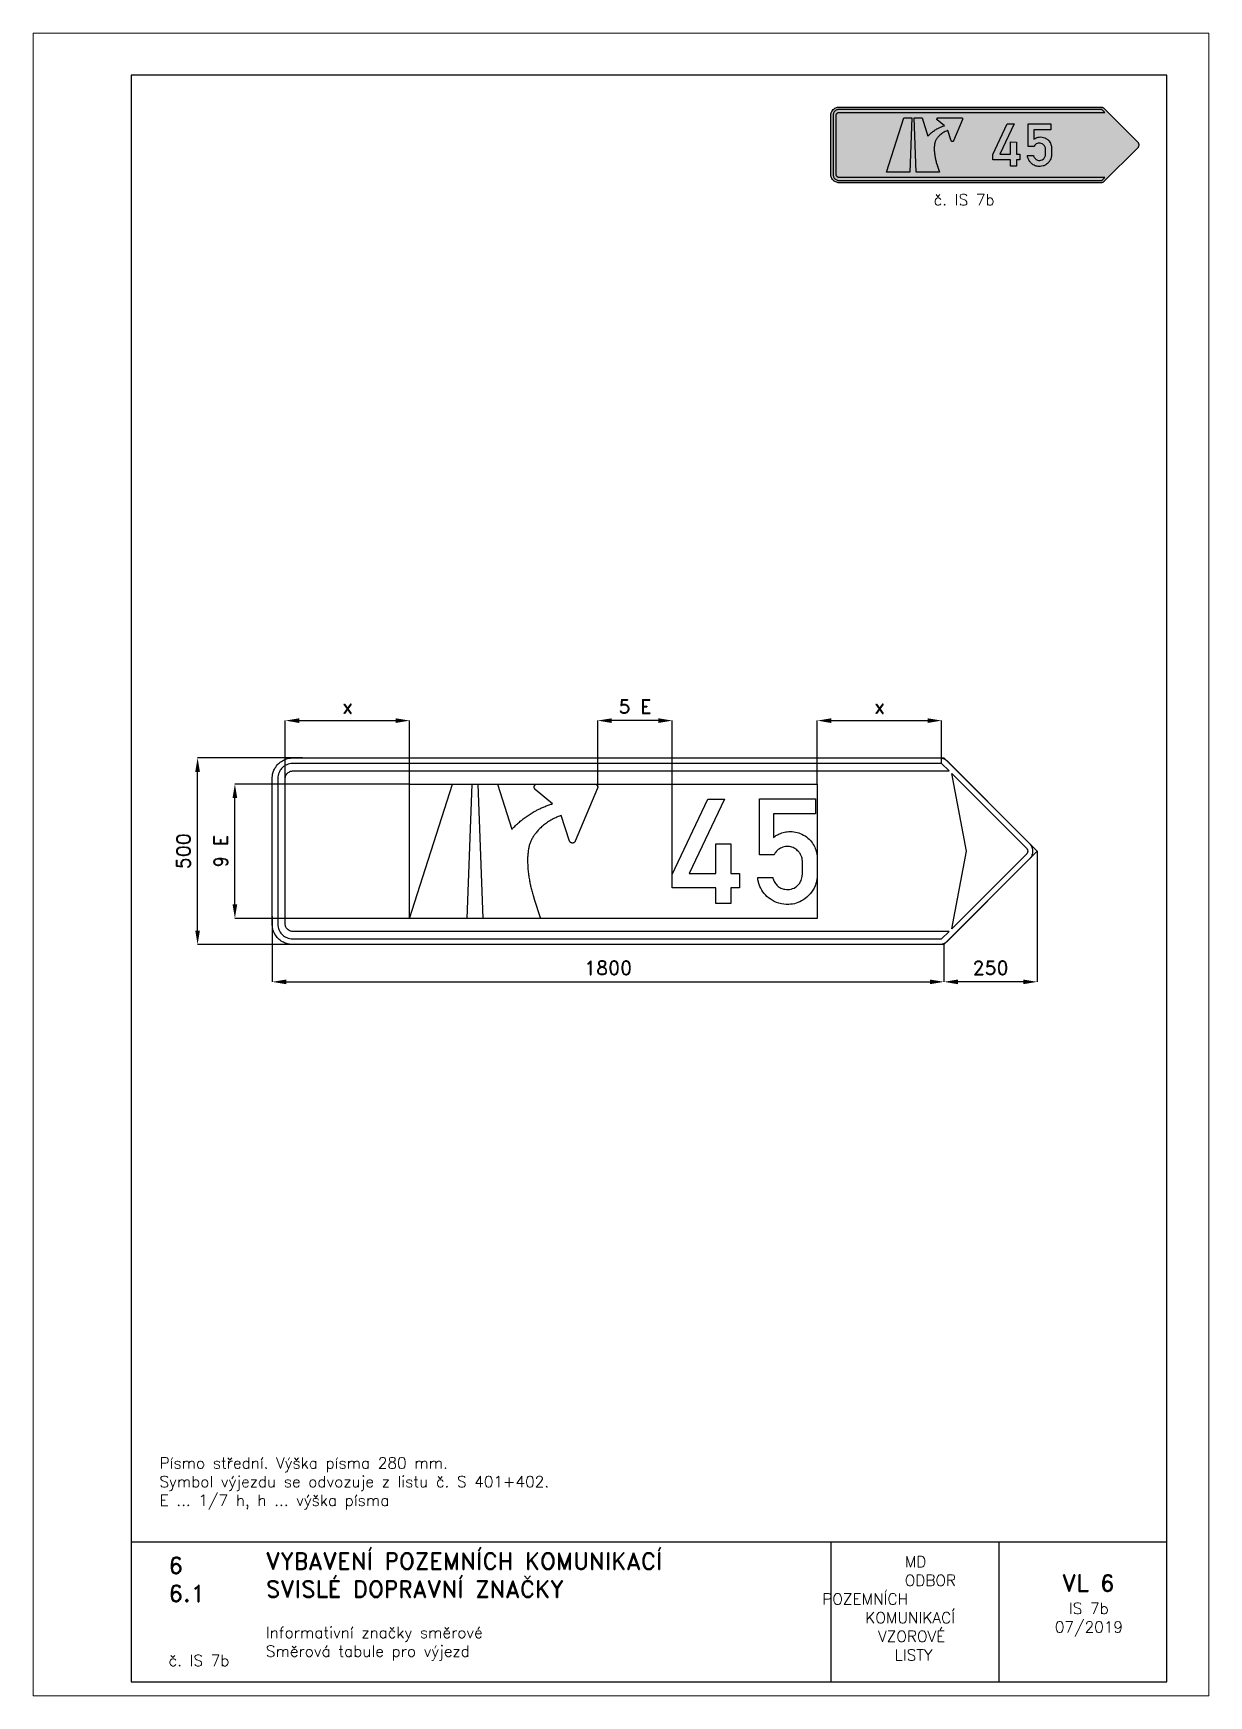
# Paper-space layout 'IS7b' of a CAD drawing. Header units: millimetres. Extents: x 0 to 210, y 0 to 297.
# The model-space entities are those that its viewports show. They can reach past a viewport. Long polylines and large blocks are cut down to what shows.
import ezdxf

# ---------------------------------------------------------------- set-up
doc = ezdxf.new("R2010")
doc.units = ezdxf.units.MM
doc.header["$LTSCALE"] = 5
doc.linetypes.add('ČÁRKOVANÁX2', pattern=[1.5, 1, -0.5])
for name, color, linetype in [('Kóty', 2, 'Continuous'), ('Rozpiska', 7, 'Continuous'), ('Značka', 7, 'Continuous')]:
    doc.layers.add(name, color=color, linetype=linetype)
doc.layers.add('Rámeček', color=6, linetype='Continuous', plot=False)
doc.styles.get("Standard").update_dxf_attribs({"font": 'romand.shx', "height": 37.5})
doc.dimstyles.get("Standard").update_dxf_attribs({"dimtxt": 37.5, "dimasz": 37.5, "dimexe": 0.18, "dimexo": 0.0625, "dimgap": 18.75, "dimtad": 1, "dimdec": 0, "dimzin": 0, "dimdsep": 46, "dimtxsty": 'Standard', "dimcen": 0.09, "dimadec": 0, "dimazin": 0, "dimtfac": 1, "dimtdec": 0, "dimtofl": 0, "dimtmove": 0, "dimatfit": 3, "dimfxl": 1, "dimtolj": 1, "dimtzin": 0, "dimarcsym": 0})

psp = doc.layouts.new('IS7b')

# ---------------------------------------------------------------- texts
at = {"layer": 'Rozpiska', "color": 7, "attachment_point": 1}
for s, width, heights, insert, char_height in [('č. IS 7b', 13.0968, [0], (160.85, 268.26), 2), ('Písmo střední. Výška písma 280 mm.\\PSymbol výjezdu se odvozuje z listu č. S 401+402.{\\H1.83333x; }\\PE ... 1/7 h, h ... výška písma{\\H1.74603x; }', 177.7943, [0], (22.56, 42.59), 2), ('6', 149.0422, [0], (24.17, 24.77), 3), ('{\\C6;VYBAVENÍ POZEMNÍCH KOMUNIKACÍ\\P}SVISLÉ DOPRAVNÍ ZNAČKY{\\H1.34524x; }', 149.0422, [0], (41.56, 25.56), 3), ('\\pi14.7414;{\\C6;MD\\P\\pi2.36044;}ODBOR POZEMNÍCH{\\H1.57143x; }\\P\\pi7.69378;KOMUNIKACÍ{\\H1.5x; }\\P\\pi9.97949;{\\C6;VZOROVÉ\\H1.47619x; \\H0.67742x;\\P\\pi12.93187;LISTY\\H1.26984x; }', 33.1018, [0], (140.95, 24.95), 2), ('\\pi2.61212;{\\H1.5x;\\C6;VL 6\\P\\pi3.874;\\H0.66667x;IS 7b\\H1.66666x; \\H0.6x;\\P\\pi1.35018;07/2019\\H1.80159x; }', 15.6528, [0], (181.16, 21.61), 2), ('6.1', 149.0422, [0], (24.17, 19.78), 3), ('{\\C6;Informativní značky směrové\\P}Směrová tabule pro výjezd{\\H1.83333x; }', 149.0422, [0], (41.56, 12.29), 2), ('{\\C6;č. IS 7b}', 14.0065, [2.67], (24.17, 7.28), 2)]:
    psp.add_mtext_dynamic_manual_height_columns(s, width=width, gutter_width=100, heights=heights, dxfattribs=dict(at, insert=insert, char_height=char_height))

msp = doc.modelspace()

# ---------------------------------------------------------------- blocks, each defined once
blk = doc.blocks.new('*D0')
at = {"layer": 'Defpoints', "color": 0, "transparency": 16777216}
for p in [(-563, 888.8), (-94.8, 888.8), (-94.8, 528.8)]:
    blk.add_point(p, dxfattribs=at)
at = {"layer": 'Kóty', "color": 0, "lineweight": -2, "transparency": 16777216}
for p, q in [((-94.8, 888.8), (-563.2, 888.8)), ((-563, 566.3), (-563, 851.3)), ((-94.8, 528.8), (-563.2, 528.8))]:
    blk.add_line(p, q, dxfattribs=at)
at = {"layer": 'Kóty', "color": 0, "transparency": 16777216}
for points in [[(-569.3, 851.3), (-556.8, 851.3), (-563, 888.8)], [(-569.3, 566.3), (-556.8, 566.3), (-563, 528.8)]]:
    blk.add_solid(points, dxfattribs=at)
at = {"layer": 'Kóty', "color": 0, "transparency": 16777216, "insert": (-600.5, 708.8), "char_height": 37.5, "attachment_point": 5, "rotation": 90}
blk.add_mtext('\\A1;9 E', dxfattribs=at)
blk = doc.blocks.new('*D1')
at = {"layer": 'Defpoints', "color": 0, "transparency": 16777216}
for p in [(-663, 958.8), (-382.2, 958.8), (-397.8, 458.8)]:
    blk.add_point(p, dxfattribs=at)
at = {"layer": 'Kóty', "color": 0, "lineweight": -2, "transparency": 16777216}
for p, q in [((-382.2, 958.8), (-663.2, 958.8)), ((-663, 496.3), (-663, 921.3)), ((-397.8, 458.8), (-663.2, 458.8))]:
    blk.add_line(p, q, dxfattribs=at)
at = {"layer": 'Kóty', "color": 0, "transparency": 16777216}
for points in [[(-669.3, 921.3), (-656.8, 921.3), (-663, 958.8)], [(-669.3, 496.3), (-656.8, 496.3), (-663, 458.8)]]:
    blk.add_solid(points, dxfattribs=at)
at = {"layer": 'Kóty', "color": 0, "transparency": 16777216, "insert": (-700.5, 708.8), "char_height": 37.5, "attachment_point": 5, "rotation": 90}
blk.add_mtext('\\A1;500', dxfattribs=at)
blk = doc.blocks.new('*D2')
at = {"layer": 'Defpoints', "color": 0, "transparency": 16777216}
for p in [(-94.8, 1058.8), (-428, 883.8), (-94.8, 888.8)]:
    blk.add_point(p, dxfattribs=at)
at = {"layer": 'Kóty', "color": 0, "lineweight": -2, "transparency": 16777216}
for p, q in [((-428, 883.9), (-428, 1059)), ((-390.5, 1058.8), (-132.3, 1058.8)), ((-94.8, 888.9), (-94.8, 1059))]:
    blk.add_line(p, q, dxfattribs=at)
at = {"layer": 'Kóty', "color": 0, "transparency": 16777216}
for points in [[(-390.5, 1065), (-390.5, 1052.5), (-428, 1058.8)], [(-132.3, 1065), (-132.3, 1052.5), (-94.8, 1058.8)]]:
    blk.add_solid(points, dxfattribs=at)
at = {"layer": 'Kóty', "color": 0, "transparency": 16777216, "insert": (-261.4, 1096.3), "char_height": 37.5, "attachment_point": 5}
blk.add_mtext('\\A1;x', dxfattribs=at)
blk = doc.blocks.new('*D3')
at = {"layer": 'Defpoints', "color": 0, "transparency": 16777216}
for p in [(1330.8, 1058.8), (1330.8, 943.8), (997.5, 888.8)]:
    blk.add_point(p, dxfattribs=at)
at = {"layer": 'Kóty', "color": 0, "lineweight": -2, "transparency": 16777216}
for p, q in [((997.5, 888.9), (997.5, 1059)), ((1035, 1058.8), (1293.3, 1058.8)), ((1330.8, 943.9), (1330.8, 1059))]:
    blk.add_line(p, q, dxfattribs=at)
at = {"layer": 'Kóty', "color": 0, "transparency": 16777216}
for points in [[(1035, 1065), (1035, 1052.5), (997.5, 1058.8)], [(1293.3, 1065), (1293.3, 1052.5), (1330.8, 1058.8)]]:
    blk.add_solid(points, dxfattribs=at)
at = {"layer": 'Kóty', "color": 0, "transparency": 16777216, "insert": (1164.2, 1096.3), "char_height": 37.5, "attachment_point": 5}
blk.add_mtext('\\A1;x', dxfattribs=at)
blk = doc.blocks.new('*D4')
at = {"layer": 'Defpoints', "color": 0, "transparency": 16777216}
for p in [(409.2, 1058.8), (409.2, 881.2), (609.1, 628.5)]:
    blk.add_point(p, dxfattribs=at)
at = {"layer": 'Kóty', "color": 0, "lineweight": -2, "transparency": 16777216}
for p, q in [((409.2, 881.2), (409.2, 1059)), ((571.6, 1058.8), (446.7, 1058.8)), ((609.1, 628.6), (609.1, 1059))]:
    blk.add_line(p, q, dxfattribs=at)
at = {"layer": 'Kóty', "color": 0, "transparency": 16777216}
for points in [[(446.7, 1065), (446.7, 1052.5), (409.2, 1058.8)], [(571.6, 1065), (571.6, 1052.5), (609.1, 1058.8)]]:
    blk.add_solid(points, dxfattribs=at)
at = {"layer": 'Kóty', "color": 0, "transparency": 16777216, "insert": (509.2, 1096.3), "char_height": 37.5, "attachment_point": 5}
blk.add_mtext('\\A1;5 E', dxfattribs=at)
blk = doc.blocks.new('*D5')
at = {"layer": 'Defpoints', "color": 0, "transparency": 16777216}
for p in [(1587, 708.8), (1337, 458.8), (1337, 358.8)]:
    blk.add_point(p, dxfattribs=at)
at = {"layer": 'Kóty', "color": 0, "lineweight": -2, "transparency": 16777216}
for p, q in [((1587, 708.7), (1587, 358.6)), ((1337, 458.7), (1337, 358.6)), ((1549.5, 358.8), (1374.5, 358.8))]:
    blk.add_line(p, q, dxfattribs=at)
at = {"layer": 'Kóty', "color": 0, "transparency": 16777216}
for points in [[(1374.5, 365), (1374.5, 352.5), (1337, 358.8)], [(1549.5, 365), (1549.5, 352.5), (1587, 358.8)]]:
    blk.add_solid(points, dxfattribs=at)
at = {"layer": 'Kóty', "color": 0, "transparency": 16777216, "insert": (1462, 396.3), "char_height": 37.5, "attachment_point": 5}
blk.add_mtext('\\A1;250', dxfattribs=at)
blk = doc.blocks.new('*D6')
at = {"layer": 'Defpoints', "color": 0, "transparency": 16777216}
for p in [(-463, 533.8), (1337, 458.8), (1337, 358.8)]:
    blk.add_point(p, dxfattribs=at)
at = {"layer": 'Kóty', "color": 0, "lineweight": -2, "transparency": 16777216}
for p, q in [((-463, 533.7), (-463, 358.6)), ((1337, 458.7), (1337, 358.6)), ((-425.5, 358.8), (1299.5, 358.8))]:
    blk.add_line(p, q, dxfattribs=at)
at = {"layer": 'Kóty', "color": 0, "transparency": 16777216}
for points in [[(-425.5, 365), (-425.5, 352.5), (-463, 358.8)], [(1299.5, 365), (1299.5, 352.5), (1337, 358.8)]]:
    blk.add_solid(points, dxfattribs=at)
at = {"layer": 'Kóty', "color": 0, "transparency": 16777216, "insert": (437, 396.3), "char_height": 37.5, "attachment_point": 5}
blk.add_mtext('\\A1;1800', dxfattribs=at)

# ---------------------------------------------------------------- dimensions: what is measured, and where the dimension line sits
at = {"layer": 'Kóty'}
for base, p1, p2, text, picture, middle in [((-94.8, 1058.8), (-428, 883.8), (-94.8, 888.8), 'x', '*D2', (-261.4, 1096.3)), ((409.2, 1058.8), (609.1, 628.5), (409.2, 881.2), '5 E', '*D4', (509.2, 1096.3)), ((1330.8, 1058.8), (997.5, 888.8), (1330.8, 943.8), 'x', '*D3', (1164.2, 1096.3))]:
    dim = msp.add_linear_dim(base=base, p1=p1, p2=p2, text=text, dimstyle='Standard', dxfattribs=at)
    dim.commit()
    dim.dimension.update_dxf_attribs({"geometry": picture, "text_midpoint": middle})
dim = msp.add_linear_dim(base=(-663, 958.8), p1=(-397.8, 458.8), p2=(-382.2, 958.8), angle=90, dimstyle='Standard', dxfattribs=at)
dim.commit()
dim.dimension.update_dxf_attribs({"geometry": '*D1', "text_midpoint": (-700.5, 708.8)})
dim = msp.add_linear_dim(base=(-563, 888.8), p1=(-94.8, 528.8), p2=(-94.8, 888.8), angle=90, text='9 E', dimstyle='Standard', dxfattribs=at)
dim.commit()
dim.dimension.update_dxf_attribs({"geometry": '*D0', "text_midpoint": (-600.5, 708.8)})
for p1, picture, middle in [((1587, 708.8), '*D5', (1462, 396.3)), ((-463, 533.8), '*D6', (437, 396.3))]:
    dim = msp.add_linear_dim(base=(1337, 358.8), p1=p1, p2=(1337, 458.8), dimstyle='Standard', dxfattribs=at)
    dim.commit()
    dim.dimension.update_dxf_attribs({"geometry": picture, "text_midpoint": middle})

# ---------------------------------------------------------------- linework, layer by layer
at = {"layer": 'Značka', "color": 5}
for points in [[(-408, 958.8), (1326.6, 958.8), (1327.6, 958.8, -0.008068), (1328.6, 958.7, -0.042023), (1332.5, 958.1, -0.0409), (1336.2, 956.9, -0.042253), (1339.7, 955.1, -0.046616), (1342.9, 952.8), (1343.6, 952.1), (1344.3, 951.5), (1565.8, 730), (1566.8, 728.9), (1567.9, 727.7, -0.055728), (1571.3, 722.5, -0.056158), (1573.5, 716.6, -0.069695), (1574.6, 708.8, -0.068339), (1573.5, 701, -0.056442), (1571.3, 695.1, -0.06112), (1567.9, 689.9), (1566.8, 688.7), (1565.8, 687.6), (1344.3, 466.1), (1343.6, 465.4), (1342.9, 464.8, -0.042026), (1339.7, 462.5, -0.040912), (1336.2, 460.7, -0.042256), (1332.5, 459.4, -0.046626), (1328.6, 458.9, -0.00928), (1327.6, 458.8), (1326.6, 458.8), (-408, 458.8, -0.003577), (-410.9, 458.9, -0.010727), (-413.8, 459.1, -0.055715), (-425, 461.4, -0.056166), (-435.5, 466.2, -0.06969), (-447, 474.8, -0.068355), (-455.6, 486.3, -0.056428), (-460.5, 496.8, -0.061122), (-462.7, 508, -0.012202), (-462.9, 510.9, -0.004069), (-463, 513.8), (-463, 903.8, -0.003577), (-462.9, 906.7, -0.010727), (-462.7, 909.5, -0.055715), (-460.4, 920.8, -0.056166), (-455.6, 931.3, -0.069689), (-447, 942.7, -0.068353), (-435.5, 951.4, -0.056425), (-425, 956.3, -0.061123), (-413.8, 958.5), (-410.9, 958.7), (-408, 958.8)], [(1350.8, 493.8), (-188.4, 493.8), (-408, 493.8, -0.003575), (-409.1, 493.8, -0.010724), (-410.1, 493.9, -0.055714), (-414.2, 494.7, -0.056166), (-418, 496.5, -0.06969), (-422.2, 499.6, -0.068356), (-425.3, 503.8, -0.056429), (-427.1, 507.6, -0.061122), (-427.9, 511.7, -0.012203), (-428, 512.8, -0.004068), (-428, 513.8), (-428, 903.8, -0.003576), (-428, 904.8, -0.010723), (-427.9, 905.9, -0.055716), (-427.1, 910, -0.056165), (-425.3, 913.8, -0.069688), (-422.2, 918, -0.068355), (-418, 921.1, -0.056435), (-414.2, 922.9, -0.061122), (-410.1, 923.7), (-409.1, 923.8), (-408, 923.8), (-188.4, 923.8), (1350.8, 923.8), (1330.8, 943.8), (-408, 943.8), (-410.1, 943.7), (-412.2, 943.6, 0.055713), (-420.4, 941.9, 0.056166), (-428, 938.4, 0.069689), (-436.3, 932.1, 0.068357), (-442.7, 923.8, 0.056427), (-446.2, 916.2, 0.061122), (-447.8, 908, 0.012201), (-447.9, 905.9, 0.004068), (-448, 903.8), (-448, 513.8, 0.003577), (-447.9, 511.7, 0.010727), (-447.8, 509.6, 0.055714), (-446.1, 501.4, 0.056165), (-442.7, 493.8, 0.06969), (-436.4, 485.5, 0.068355), (-428, 479.2, 0.056428), (-420.4, 475.6, 0.061122), (-412.2, 474, 0.012202), (-410.1, 473.9, 0.004069), (-408, 473.8), (1330.8, 473.8), (1350.8, 493.8)], [(1357.8, 500.9), (1397.8, 708.8), (1357.8, 916.7), (1558.7, 715.9), (1559.1, 715.5), (1559.4, 715.1), (1560.5, 713.3), (1561.3, 711.4, -0.069678), (1561.6, 708.8), (1561.3, 706.2), (1560.6, 704.2), (1559.4, 702.5), (1559.1, 702.1), (1558.7, 701.7), (1357.8, 500.9)], [(102, 528.8), (88.8, 888.8), (140.4, 888.8), (179.2, 767.5), (180.6, 768.9), (181.9, 770.4, -0.014814), (191.6, 780.1, -0.015521), (201.8, 789.1, -0.014803), (211.9, 797.3, -0.014247), (222.5, 804.8, -0.014107), (233.5, 811.7, -0.014421), (244.8, 818.1, -0.011452), (254.1, 822.7, -0.010961), (263.6, 826.9, -0.01211), (273.9, 831, -0.013499), (284.4, 834.5), (286.3, 835.1), (288.1, 835.7), (241.8, 874.6), (241.7, 874.7), (241.7, 874.7), (241.1, 875.3), (240.7, 875.8), (240.3, 876.4), (240, 877), (239.7, 877.6), (239.4, 878.2), (239.3, 878.8), (239.2, 879.3), (239.1, 879.9), (239.1, 880.5), (239.1, 880.6), (239.1, 880.7), (239.1, 880.9), (239.1, 881.1), (239.1, 881.5), (239.1, 881.9), (239.3, 882.8, -0.031433), (239.6, 883.7, -0.04166), (240.2, 884.8, -0.041143), (240.9, 885.9, -0.040544), (241.8, 886.8, -0.040459), (242.8, 887.5, -0.032632), (243.7, 888, -0.031717), (244.6, 888.4, -0.036158), (245.7, 888.7, -0.04104), (246.8, 888.8, -0.00621), (247, 888.8), (247.2, 888.8), (401.1, 888.8), (401.3, 888.8), (401.5, 888.8, -0.04467), (402.9, 888.6, -0.045652), (404.1, 888.2, -0.042295), (405.3, 887.7, -0.040542), (406.3, 886.9, -0.03983), (407.2, 886.1, -0.040878), (407.9, 885.1), (408.4, 884.2), (408.8, 883.2, -0.041682), (409.1, 882, -0.04556), (409.2, 880.7), (409.2, 880.3), (409.2, 879.9), (409.1, 879.6), (409.1, 879.3), (409, 879), (409, 878.6), (408.9, 878.4), (408.8, 878.1), (408.7, 877.9), (408.6, 877.6), (408.6, 877.6), (408.6, 877.5), (349, 735.6), (348.9, 735.5), (348.9, 735.4), (348.4, 734.5), (347.8, 733.6), (347.2, 732.9), (346.4, 732.3), (345.7, 731.8, -0.030592), (344.8, 731.4), (344.1, 731.1, -0.024572), (343.4, 730.9, -0.026407), (342.6, 730.7, -0.026797), (341.8, 730.7, -0.003518), (341.6, 730.7), (341.5, 730.6), (341.3, 730.7), (341.2, 730.7), (340.9, 730.7), (340.6, 730.7, -0.024424), (339.8, 730.8, -0.025058), (339.1, 731, -0.033037), (338.1, 731.4, -0.032644), (337.3, 731.8, -0.032503), (336.4, 732.4), (335.7, 733.1), (335.2, 733.7), (334.7, 734.3), (334.2, 735.1), (333.9, 735.9), (333.8, 736), (333.8, 736.2), (310.9, 804.5), (308.9, 803.8), (306.9, 803, 0.022513), (293.4, 797.1, 0.024402), (280.5, 789.9, 0.023305), (269.4, 782.5, 0.023925), (259, 774, 0.024396), (250, 765.3, 0.027815), (242, 755.7, 0.022821), (236.6, 747.9, 0.023858), (231.9, 739.7, 0.027915), (228.1, 731, 0.035331), (225.3, 721.9), (224.9, 720.3), (224.6, 718.7), (224.4, 717.3), (224, 715.7), (223.8, 714.1, 0.020214), (222.1, 701.8, 0.017002), (221.4, 689.4, 0.015132), (221.4, 676.4, 0.012809), (222.1, 663.4, 0.012182), (223.5, 649.4, 0.011442), (225.5, 635.5, 0.008901), (227.6, 623.8, 0.008028), (230.2, 612.3, 0.008851), (233.3, 599.7, 0.009901), (237, 587.2), (237.6, 585), (238.3, 582.8), (255.6, 528.8), (102, 528.8)], [(878.2, 638.6), (878.7, 636.8), (879.2, 635, 0.061326), (883.8, 624.9, 0.076052), (890.9, 616.3, 0.081245), (900, 610.1, 0.074029), (910.7, 606.9, 0.102539), (927.5, 607.4, 0.116972), (942.2, 614.7, 0.072313), (949.1, 621.6, 0.058805), (954, 630.2, 0.043851), (956.4, 637.3, 0.050812), (957.5, 644.6), (957.6, 646.6), (957.6, 648.6), (957.6, 682.5), (957.3, 686.5), (956.7, 690.4, 0.06827), (953.8, 698.5, 0.054052), (948.9, 705.9, 0.069265), (940.3, 714.1, 0.080558), (929.8, 719.4, 0.097813), (915.8, 721.4, 0.091138), (901.8, 718.1, 0.085475), (890.6, 711.3, 0.103667), (882.9, 701.3), (882.3, 700), (881.7, 698.8), (842.4, 698.8), (842.4, 848.8), (992.4, 848.8), (992.4, 808.9), (879.9, 808.9), (879.9, 745.9), (884.5, 749, -0.015234), (889.2, 752, -0.051736), (902.4, 757.8, -0.052707), (916.6, 760.9, -0.065795), (934.6, 760.9, -0.065553), (952, 756.2, -0.069372), (968.7, 747, -0.07136), (982.2, 733.6, -0.059645), (990.7, 719.8, -0.053797), (995.9, 704.4, -0.024793), (997.1, 698.2, -0.033747), (997.5, 691.9), (997.5, 691), (997.5, 690.2), (997.5, 645.2), (997.5, 643.2), (997.4, 641.2, -0.045326), (995.6, 628.4, -0.043667), (991.6, 616, -0.080865), (978.5, 594.4, -0.08453), (959.2, 578.1, -0.069815), (941, 569.6, -0.066783), (921.2, 566.3, -0.084627), (894.8, 569.4, -0.088727), (871, 581.1, -0.074191), (855.1, 595.9, -0.070967), (844, 614.6, -0.035766), (840.4, 624.6, -0.03717), (838.3, 635), (838.1, 636.8), (837.9, 638.6), (878.2, 638.6)]]:
    msp.add_lwpolyline(points, format="xyb", dxfattribs=at)
at = {"layer": 'Značka', "color": 7}
msp.add_lwpolyline([(1266.1, 958.8), (1337, 958.8), (1587, 708.8), (1337, 458.8), (1266.1, 458.8)], dxfattribs=at)
at = {"layer": 'Značka', "color": 6, "linetype": 'ČÁRKOVANÁX2', "ltscale": 3.75}
msp.add_lwpolyline([(-94.8, 528.8), (-94.8, 888.8), (997.5, 888.8), (997.5, 528.8), (-94.8, 528.8)], dxfattribs=at)
at = {"layer": 'Značka', "color": 5}
for points in [[(58.8, 528.8), (-94.8, 528.8), (20.4, 888.8), (72, 888.8), (58.8, 528.8)], [(726.1, 568.8), (726.1, 611.1), (609.1, 611.1), (609.1, 646), (704.1, 848.4), (749, 848.4), (654.1, 648.7), (726.1, 648.7), (726.1, 728.5), (766.1, 728.3), (766.1, 648.7), (788.9, 648.7), (788.9, 611.1), (766.1, 611.1), (766.1, 568.8), (726.1, 568.8)]]:
    msp.add_lwpolyline(points, dxfattribs=at)

msp.set_redraw_order([(e.dxf.handle, doc.entitydb.next_handle()) for e in msp.query("TEXT MTEXT ATTDEF DIMENSION ARC_DIMENSION")])  # texts and dimensions are drawn at this point

# ---------------------------------------------------------------- hatches: boundary and pattern name
at = {"layer": 'Značka'}
h = psp.add_hatch(color=170, dxfattribs=at)
h.dxf.hatch_style = 1
edge = h.paths.add_edge_path()
edge.add_line((143.97, 283.8), (190.8, 283.8))
edge.add_line((190.8, 283.8), (190.83, 283.8))
edge.add_arc((190.8, 282.97), 0.821, 86.2131, 88.0621, ccw=False)
edge.add_arc((190.81, 283.17), 0.63, 76.4323, 86.0575, ccw=False)
edge.add_arc((190.81, 283.15), 0.649, 67.0653, 76.4338, ccw=False)
edge.add_arc((190.83, 283.16), 0.631, 58.752, 68.4299, ccw=False)
edge.add_arc((190.86, 283.21), 0.568, 48.0382, 58.7141, ccw=False)
edge.add_line((191.24, 283.63), (191.26, 283.62))
edge.add_line((191.26, 283.62), (191.28, 283.6))
edge.add_line((191.28, 283.6), (197.26, 277.62))
edge.add_line((197.26, 277.62), (197.29, 277.59))
edge.add_line((197.29, 277.59), (197.32, 277.56))
edge.add_arc((196.73, 277.07), 0.76, 26.9755, 39.7341, ccw=False)
edge.add_arc((196.74, 277.07), 0.759, 14.2266, 27.0836, ccw=False)
edge.add_arc((196.74, 277.05), 0.762, -0.1187, 15.8283, ccw=False)
edge.add_arc((196.72, 277.05), 0.779, 344.3442, 359.9821, ccw=False)
edge.add_arc((196.74, 277.02), 0.757, 333.2223, 346.1441, ccw=False)
edge.add_arc((196.79, 276.99), 0.693, 319.2893, 333.2797, ccw=False)
edge.add_line((197.32, 276.54), (197.29, 276.5))
edge.add_line((197.29, 276.5), (197.26, 276.47))
edge.add_line((197.26, 276.47), (191.28, 270.49))
edge.add_line((191.28, 270.49), (191.26, 270.48))
edge.add_line((191.26, 270.48), (191.24, 270.46))
edge.add_arc((190.83, 270.93), 0.63, 301.4151, 311.0411, ccw=False)
edge.add_arc((190.82, 270.95), 0.65, 292.097, 301.4682, ccw=False)
edge.add_arc((190.81, 270.93), 0.63, 283.7318, 293.4104, ccw=False)
edge.add_arc((190.83, 270.86), 0.568, 273.0795, 283.7577, ccw=False)
edge.add_arc((190.81, 271.01), 0.714, 271.8968, 274.0236, ccw=False)
edge.add_line((190.83, 270.3), (190.8, 270.3))
edge.add_line((190.8, 270.3), (143.97, 270.3))
edge.add_arc((144.14, 275.73), 5.43, 267.41, 268.2298, ccw=False)
edge.add_arc((143.97, 272.11), 1.81, 264.9512, 267.4095, ccw=False)
edge.add_arc((143.94, 271.69), 1.39, 252.0157, 264.7714, ccw=False)
edge.add_arc((143.94, 271.69), 1.39, 239.2123, 252.071, ccw=False)
edge.add_arc((143.91, 271.72), 1.4, 224.9046, 240.8506, ccw=False)
edge.add_arc((143.93, 271.74), 1.43, 209.3191, 224.9607, ccw=False)
edge.add_arc((143.87, 271.76), 1.39, 198.207, 211.1257, ccw=False)
edge.add_arc((143.76, 271.72), 1.27, 184.2769, 198.2676, ccw=False)
edge.add_arc((144.08, 271.77), 1.59, 182.5342, 185.3306, ccw=False)
edge.add_arc((147.26, 271.91), 4.78, 181.6012, 182.5336, ccw=False)
edge.add_line((142.48, 271.78), (142.48, 282.31))
edge.add_arc((147.91, 282.14), 5.43, 177.4097, 178.2295, ccw=False)
edge.add_arc((144.3, 282.31), 1.81, 174.9515, 177.41, ccw=False)
edge.add_arc((143.88, 282.34), 1.39, 162.0157, 174.7714, ccw=False)
edge.add_arc((143.88, 282.34), 1.39, 149.2124, 162.0713, ccw=False)
edge.add_arc((143.9, 282.37), 1.4, 134.9035, 150.8493, ccw=False)
edge.add_arc((143.93, 282.35), 1.43, 119.3197, 134.9608, ccw=False)
edge.add_arc((143.94, 282.41), 1.39, 108.2074, 121.1253, ccw=False)
edge.add_arc((143.91, 282.52), 1.27, 94.2802, 108.2711, ccw=False)
edge.add_line((143.81, 283.79), (143.89, 283.79))
edge.add_line((143.89, 283.79), (143.97, 283.8))
h = psp.add_hatch(color=255, dxfattribs=at)
h.dxf.hatch_style = 1
edge = h.paths.add_edge_path()
edge.add_line((191.46, 271.24), (149.9, 271.24))
edge.add_line((149.9, 271.24), (143.97, 271.24))
edge.add_arc((144.03, 273.22), 1.98, 267.4113, 268.2306, ccw=False)
edge.add_arc((143.97, 271.9), 0.659, 264.9483, 267.406, ccw=False)
edge.add_arc((143.96, 271.75), 0.507, 252.0166, 264.7722, ccw=False)
edge.add_arc((143.96, 271.75), 0.506, 239.212, 252.0708, ccw=False)
edge.add_arc((143.95, 271.76), 0.508, 224.9042, 240.8502, ccw=False)
edge.add_arc((143.95, 271.77), 0.519, 209.3194, 224.961, ccw=False)
edge.add_arc((143.93, 271.77), 0.505, 198.2076, 211.1263, ccw=False)
edge.add_arc((143.89, 271.76), 0.462, 184.276, 198.2667, ccw=False)
edge.add_arc((144.01, 271.78), 0.579, 182.5341, 185.3307, ccw=False)
edge.add_arc((145.17, 271.83), 1.74, 181.6033, 182.5356, ccw=False)
edge.add_line((143.43, 271.78), (143.43, 282.31))
edge.add_arc((145.4, 282.25), 1.98, 177.4112, 178.2307, ccw=False)
edge.add_arc((144.09, 282.31), 0.659, 174.9499, 177.4074, ccw=False)
edge.add_arc((143.94, 282.32), 0.507, 162.0158, 174.7718, ccw=False)
edge.add_arc((143.94, 282.32), 0.506, 149.211, 162.0695, ccw=False)
edge.add_arc((143.95, 282.33), 0.508, 134.9044, 150.85, ccw=False)
edge.add_arc((143.95, 282.33), 0.519, 119.3151, 134.9566, ccw=False)
edge.add_arc((143.96, 282.35), 0.505, 108.2155, 121.1358, ccw=False)
edge.add_arc((143.95, 282.39), 0.462, 94.2679, 108.2587, ccw=False)
edge.add_line((143.91, 282.85), (143.94, 282.85))
edge.add_line((143.94, 282.85), (143.97, 282.85))
edge.add_line((143.97, 282.85), (149.9, 282.85))
edge.add_line((149.9, 282.85), (191.46, 282.85))
edge.add_line((191.46, 282.85), (190.92, 283.39))
edge.add_line((190.92, 283.39), (143.97, 283.39))
edge.add_line((143.97, 283.39), (143.91, 283.39))
edge.add_line((143.91, 283.39), (143.86, 283.39))
edge.add_arc((143.95, 282.38), 1.01, 95.2291, 107.9843)
edge.add_arc((143.95, 282.38), 1.01, 107.9296, 120.7883)
edge.add_arc((143.92, 282.36), 1.02, 119.1517, 135.0974)
edge.add_arc((143.94, 282.34), 1.04, 135.0375, 150.6794)
edge.add_arc((143.9, 282.33), 1.01, 148.8733, 161.7916)
edge.add_arc((143.82, 282.36), 0.924, 161.7331, 175.7239)
edge.add_arc((144.05, 282.32), 1.16, 174.6696, 177.4656)
edge.add_arc((146.36, 282.21), 3.47, 177.4669, 178.3993)
edge.add_line((142.89, 282.31), (142.89, 271.78))
edge.add_arc((146.84, 271.9), 3.95, 181.7693, 182.589)
edge.add_arc((144.21, 271.78), 1.32, 182.5909, 185.0492)
edge.add_arc((143.91, 271.76), 1.01, 185.2289, 197.9845)
edge.add_arc((143.9, 271.76), 1.01, 197.929, 210.7876)
edge.add_arc((143.92, 271.74), 1.02, 209.1493, 225.0954)
edge.add_arc((143.94, 271.75), 1.04, 225.0393, 240.6809)
edge.add_arc((143.95, 271.71), 1.01, 238.874, 251.7926)
edge.add_arc((143.93, 271.63), 0.924, 251.7326, 265.7233)
edge.add_arc((143.96, 271.86), 1.16, 264.6692, 267.4657)
edge.add_arc((144.07, 274.17), 3.47, 267.467, 268.3996)
edge.add_line((143.97, 270.7), (190.92, 270.7))
edge.add_line((190.92, 270.7), (191.46, 271.24))
edge = h.paths.add_edge_path()
edge.add_line((191.65, 271.43), (192.73, 277.05))
edge.add_line((192.73, 277.05), (191.65, 282.66))
edge.add_line((191.65, 282.66), (197.07, 277.24))
edge.add_line((197.07, 277.24), (197.08, 277.23))
edge.add_line((197.08, 277.23), (197.09, 277.22))
edge.add_line((197.09, 277.22), (197.12, 277.17))
edge.add_line((197.12, 277.17), (197.14, 277.12))
edge.add_arc((196.9, 277.05), 0.254, -0.0433, 15.8999, ccw=False)
edge.add_line((197.15, 277.05), (197.14, 276.98))
edge.add_line((197.14, 276.98), (197.12, 276.92))
edge.add_line((197.12, 276.92), (197.09, 276.88))
edge.add_line((197.09, 276.88), (197.08, 276.87))
edge.add_line((197.08, 276.87), (197.07, 276.86))
edge.add_line((197.07, 276.86), (191.65, 271.43))
h = psp.add_hatch(color=255, dxfattribs=at)
h.dxf.hatch_style = 1
edge = h.paths.add_edge_path()
edge.add_line((157.74, 272.19), (157.38, 281.91))
edge.add_line((157.38, 281.91), (158.78, 281.91))
edge.add_line((158.78, 281.91), (159.83, 278.63))
edge.add_line((159.83, 278.63), (159.86, 278.67))
edge.add_line((159.86, 278.67), (159.9, 278.71))
edge.add_arc((164.44, 274.44), 6.24, 133.424, 136.8188, ccw=False)
edge.add_arc((164.25, 274.65), 5.95, 129.8624, 133.4193, ccw=False)
edge.add_arc((164.27, 274.7), 5.92, 126.9781, 130.3704, ccw=False)
edge.add_arc((164.41, 274.52), 6.15, 123.7139, 126.9788, ccw=False)
edge.add_arc((164.47, 274.49), 6.21, 120.8338, 124.0666, ccw=False)
edge.add_arc((164.4, 274.61), 6.07, 117.5275, 120.8323, ccw=False)
edge.add_arc((164.46, 274.58), 6.13, 115.2183, 117.8428, ccw=False)
edge.add_arc((164.57, 274.33), 6.4, 112.7048, 115.2168, ccw=False)
edge.add_arc((164.51, 274.54), 6.18, 110.1835, 112.9587, ccw=False)
edge.add_arc((164.29, 275.14), 5.54, 107.0926, 110.186, ccw=False)
edge.add_line((162.66, 280.44), (162.71, 280.46))
edge.add_line((162.71, 280.46), (162.77, 280.47))
edge.add_line((162.77, 280.47), (161.51, 281.52))
edge.add_line((161.51, 281.52), (161.51, 281.52))
edge.add_line((161.51, 281.52), (161.51, 281.53))
edge.add_line((161.51, 281.53), (161.5, 281.54))
edge.add_line((161.5, 281.54), (161.48, 281.56))
edge.add_line((161.48, 281.56), (161.47, 281.57))
edge.add_line((161.47, 281.57), (161.46, 281.59))
edge.add_line((161.46, 281.59), (161.46, 281.6))
edge.add_line((161.46, 281.6), (161.45, 281.62))
edge.add_line((161.45, 281.62), (161.45, 281.64))
edge.add_line((161.45, 281.64), (161.44, 281.65))
edge.add_line((161.44, 281.65), (161.44, 281.67))
edge.add_line((161.44, 281.67), (161.44, 281.68))
edge.add_line((161.44, 281.68), (161.44, 281.68))
edge.add_line((161.44, 281.68), (161.44, 281.69))
edge.add_line((161.44, 281.69), (161.44, 281.69))
edge.add_line((161.44, 281.69), (161.44, 281.7))
edge.add_line((161.44, 281.7), (161.44, 281.71))
edge.add_line((161.44, 281.71), (161.44, 281.72))
edge.add_line((161.44, 281.72), (161.45, 281.74))
edge.add_arc((161.65, 281.69), 0.207, 157.7384, 164.94, ccw=False)
edge.add_arc((161.65, 281.69), 0.203, 149.0321, 158.5742, ccw=False)
edge.add_arc((161.65, 281.69), 0.206, 139.6601, 149.0841, ccw=False)
edge.add_arc((161.65, 281.7), 0.208, 131.462, 140.7489, ccw=False)
edge.add_arc((161.65, 281.7), 0.208, 122.1717, 131.4393, ccw=False)
edge.add_arc((161.65, 281.7), 0.209, 115.6259, 123.102, ccw=False)
edge.add_arc((161.66, 281.69), 0.215, 108.3578, 115.6244, ccw=False)
edge.add_arc((161.66, 281.7), 0.207, 100.7999, 109.083, ccw=False)
edge.add_arc((161.65, 281.72), 0.181, 91.4504, 100.8508, ccw=False)
edge.add_arc((161.66, 281.69), 0.22, 90.9897, 92.413, ccw=False)
edge.add_line((161.65, 281.91), (161.66, 281.91))
edge.add_line((161.66, 281.91), (165.82, 281.91))
edge.add_line((165.82, 281.91), (165.82, 281.91))
edge.add_line((165.82, 281.91), (165.83, 281.91))
edge.add_arc((165.82, 281.7), 0.205, 77.639, 87.8699, ccw=False)
edge.add_arc((165.82, 281.7), 0.201, 67.2043, 77.6598, ccw=False)
edge.add_arc((165.82, 281.7), 0.201, 58.9997, 68.6873, ccw=False)
edge.add_arc((165.82, 281.7), 0.209, 49.6756, 58.962, ccw=False)
edge.add_arc((165.82, 281.69), 0.212, 41.6073, 50.731, ccw=False)
edge.add_arc((165.83, 281.7), 0.206, 32.1974, 41.5608, ccw=False)
edge.add_line((166, 281.81), (166.01, 281.78))
edge.add_line((166.01, 281.78), (166.02, 281.76))
edge.add_arc((165.82, 281.69), 0.212, 9.4009, 18.9481, ccw=False)
edge.add_arc((165.84, 281.69), 0.194, -1.0376, 9.3968, ccw=False)
edge.add_line((166.03, 281.69), (166.03, 281.68))
edge.add_line((166.03, 281.68), (166.03, 281.67))
edge.add_line((166.03, 281.67), (166.03, 281.66))
edge.add_line((166.03, 281.66), (166.03, 281.65))
edge.add_line((166.03, 281.65), (166.03, 281.64))
edge.add_line((166.03, 281.64), (166.03, 281.63))
edge.add_line((166.03, 281.63), (166.03, 281.63))
edge.add_line((166.03, 281.63), (166.02, 281.62))
edge.add_line((166.02, 281.62), (166.02, 281.61))
edge.add_line((166.02, 281.61), (166.02, 281.6))
edge.add_line((166.02, 281.6), (166.02, 281.6))
edge.add_line((166.02, 281.6), (166.02, 281.6))
edge.add_line((166.02, 281.6), (164.41, 277.77))
edge.add_line((164.41, 277.77), (164.41, 277.77))
edge.add_line((164.41, 277.77), (164.4, 277.76))
edge.add_line((164.4, 277.76), (164.39, 277.74))
edge.add_line((164.39, 277.74), (164.38, 277.72))
edge.add_line((164.38, 277.72), (164.36, 277.7))
edge.add_line((164.36, 277.7), (164.34, 277.68))
edge.add_line((164.34, 277.68), (164.32, 277.67))
edge.add_arc((164.21, 277.85), 0.207, 294.0155, 301.0243, ccw=False)
edge.add_line((164.3, 277.66), (164.28, 277.65))
edge.add_arc((164.21, 277.84), 0.208, 283.3483, 288.9786, ccw=False)
edge.add_arc((164.21, 277.85), 0.209, 277.7622, 283.8129, ccw=False)
edge.add_arc((164.21, 277.84), 0.206, 271.7053, 277.8453, ccw=False)
edge.add_arc((164.2, 277.92), 0.282, 271.1556, 271.9618, ccw=False)
edge.add_line((164.21, 277.64), (164.21, 277.64))
edge.add_line((164.21, 277.64), (164.2, 277.64))
edge.add_line((164.2, 277.64), (164.2, 277.64))
edge.add_line((164.2, 277.64), (164.19, 277.64))
edge.add_line((164.19, 277.64), (164.18, 277.64))
edge.add_arc((164.2, 277.85), 0.211, 258.1353, 263.7317, ccw=False)
edge.add_arc((164.2, 277.84), 0.205, 252.3818, 258.1234, ccw=False)
edge.add_arc((164.2, 277.84), 0.205, 245.5523, 253.1211, ccw=False)
edge.add_arc((164.2, 277.84), 0.207, 238.0568, 245.5356, ccw=False)
edge.add_arc((164.2, 277.85), 0.208, 231.4727, 238.9192, ccw=False)
edge.add_line((164.07, 277.68), (164.05, 277.7))
edge.add_line((164.05, 277.7), (164.03, 277.72))
edge.add_line((164.03, 277.72), (164.02, 277.74))
edge.add_line((164.02, 277.74), (164.01, 277.76))
edge.add_line((164.01, 277.76), (164, 277.78))
edge.add_line((164, 277.78), (164, 277.78))
edge.add_line((164, 277.78), (164, 277.79))
edge.add_line((164, 277.79), (163.38, 279.63))
edge.add_line((163.38, 279.63), (163.33, 279.61))
edge.add_line((163.33, 279.61), (163.27, 279.59))
edge.add_arc((164.87, 275.47), 4.42, 111.1684, 116.3272)
edge.add_arc((164.72, 275.77), 4.08, 116.3226, 121.9141)
edge.add_arc((164.56, 275.92), 3.87, 121.095, 126.4352)
edge.add_arc((164.5, 276), 3.77, 126.4383, 131.9206)
edge.add_arc((164.28, 276.19), 3.48, 131.2988, 136.8888)
edge.add_arc((163.96, 276.49), 3.05, 136.8822, 143.2553)
edge.add_arc((163.74, 276.62), 2.8, 142.6537, 147.883)
edge.add_arc((163.64, 276.68), 2.68, 147.8831, 153.3499)
edge.add_arc((163.3, 276.82), 2.31, 152.7596, 159.1557)
edge.add_arc((162.84, 277), 1.82, 159.1471, 167.2409)
edge.add_line((161.07, 277.4), (161.06, 277.36))
edge.add_line((161.06, 277.36), (161.05, 277.31))
edge.add_line((161.05, 277.31), (161.04, 277.28))
edge.add_line((161.04, 277.28), (161.03, 277.23))
edge.add_line((161.03, 277.23), (161.03, 277.19))
edge.add_arc((165.1, 276.48), 4.13, 170.1496, 174.7817)
edge.add_arc((165.88, 276.41), 4.92, 174.7802, 178.6764)
edge.add_arc((166.78, 276.33), 5.82, 178.1387, 181.6065)
edge.add_arc((167.83, 276.36), 6.87, 181.6051, 184.5406)
edge.add_arc((168.75, 276.39), 7.79, 184.2239, 187.0157)
edge.add_arc((169.25, 276.45), 8.3, 187.0103, 189.6326)
edge.add_arc((169.92, 276.53), 8.97, 189.3768, 191.4167)
edge.add_arc((170.88, 276.72), 9.94, 191.4134, 193.2533)
edge.add_arc((170.84, 276.68), 9.9, 193.0584, 195.0869)
edge.add_arc((169.83, 276.4), 8.85, 195.088, 197.3571)
edge.add_line((161.38, 273.76), (161.4, 273.7))
edge.add_line((161.4, 273.7), (161.42, 273.64))
edge.add_line((161.42, 273.64), (161.89, 272.19))
edge.add_line((161.89, 272.19), (157.74, 272.19))
h.paths.add_polyline_path([(156.57, 272.19), (152.43, 272.19), (155.54, 281.91), (156.93, 281.91)])
edge = h.paths.add_edge_path()
edge.add_line((178.7, 275.15), (178.71, 275.1))
edge.add_line((178.71, 275.1), (178.72, 275.05))
edge.add_arc((179.9, 275.42), 1.23, 197.2445, 211.2818)
edge.add_arc((179.7, 275.29), 0.992, 211.1404, 228.5367)
edge.add_arc((179.68, 275.21), 0.921, 226.2511, 244.8304)
edge.add_arc((179.72, 275.31), 1.03, 244.8184, 261.7537)
edge.add_arc((179.77, 275.39), 1.11, 260.0143, 283.4327)
edge.add_arc((179.81, 275.25), 0.962, 282.9351, 309.6218)
edge.add_arc((179.87, 275.24), 0.919, 307.092, 323.6362)
edge.add_arc((179.7, 275.37), 1.13, 323.6009, 337.0625)
edge.add_arc((179.69, 275.4), 1.16, 335.6813, 345.7249)
edge.add_arc((179.85, 275.36), 0.99, 345.8277, 357.4629)
edge.add_line((180.84, 275.31), (180.84, 275.37))
edge.add_line((180.84, 275.37), (180.84, 275.42))
edge.add_line((180.84, 275.42), (180.84, 276.34))
edge.add_line((180.84, 276.34), (180.83, 276.44))
edge.add_line((180.83, 276.44), (180.82, 276.55))
edge.add_arc((179.98, 276.37), 0.858, 11.9364, 27.5586)
edge.add_arc((179.76, 276.26), 1.1, 27.5419, 39.9177)
edge.add_arc((179.69, 276.24), 1.17, 38.2813, 54.1304)
edge.add_arc((179.79, 276.38), 0.994, 54.0367, 72.4594)
edge.add_arc((179.77, 276.4), 0.984, 70.7538, 93.0997)
edge.add_arc((179.77, 276.31), 1.08, 92.927, 113.7567)
edge.add_arc((179.71, 276.33), 1.04, 111.3547, 130.8966)
edge.add_arc((179.58, 276.48), 0.835, 130.6109, 154.285)
edge.add_line((178.82, 276.84), (178.81, 276.81))
edge.add_line((178.81, 276.81), (178.79, 276.78))
edge.add_line((178.79, 276.78), (177.73, 276.78))
edge.add_line((177.73, 276.78), (177.73, 280.83))
edge.add_line((177.73, 280.83), (181.78, 280.83))
edge.add_line((181.78, 280.83), (181.78, 279.75))
edge.add_line((181.78, 279.75), (178.74, 279.75))
edge.add_line((178.74, 279.75), (178.74, 278.05))
edge.add_line((178.74, 278.05), (178.87, 278.13))
edge.add_arc((180.24, 276.07), 2.48, 120.1772, 123.6683, ccw=False)
edge.add_arc((179.94, 276.57), 1.89, 108.0876, 119.934, ccw=False)
edge.add_arc((179.93, 276.6), 1.86, 96.0771, 108.1455, ccw=False)
edge.add_arc((179.97, 276.62), 1.85, 82.4107, 97.4682, ccw=False)
edge.add_arc((179.97, 276.6), 1.86, 67.4538, 82.456, ccw=False)
edge.add_arc((180.02, 276.58), 1.87, 53.1959, 69.0694, ccw=False)
edge.add_arc((180.06, 276.63), 1.81, 36.9623, 53.2891, ccw=False)
edge.add_arc((180.06, 276.57), 1.84, 24.7831, 38.4366, ccw=False)
edge.add_arc((179.88, 276.49), 2.04, 12.5301, 24.8476, ccw=False)
edge.add_arc((180.19, 276.51), 1.73, 8.113, 13.794, ccw=False)
edge.add_arc((180.65, 276.58), 1.27, 0.4782, 8.2096, ccw=False)
edge.add_line((181.92, 276.59), (181.92, 276.57))
edge.add_line((181.92, 276.57), (181.92, 276.54))
edge.add_line((181.92, 276.54), (181.92, 275.33))
edge.add_line((181.92, 275.33), (181.92, 275.28))
edge.add_line((181.92, 275.28), (181.92, 275.22))
edge.add_arc((179.99, 275.32), 1.93, 346.8036, 357.1845, ccw=False)
edge.add_arc((179.9, 275.34), 2.02, 336.8329, 346.8343, ccw=False)
edge.add_arc((179.79, 275.33), 2.12, 319.6873, 338.18, ccw=False)
edge.add_arc((179.85, 275.27), 2.03, 300.5422, 319.869, ccw=False)
edge.add_arc((179.82, 275.15), 1.95, 286.9538, 302.9283, ccw=False)
edge.add_arc((179.8, 275.24), 2.04, 271.6833, 286.9661, ccw=False)
edge.add_arc((179.74, 275.33), 2.13, 253.723, 273.0719, ccw=False)
edge.add_arc((179.71, 275.23), 2.03, 233.6269, 253.9086, ccw=False)
edge.add_arc((179.63, 275.24), 1.99, 218.6446, 235.6168, ccw=False)
edge.add_arc((179.69, 275.3), 2.07, 202.5022, 218.7395, ccw=False)
edge.add_arc((179.61, 275.32), 2.01, 195.7852, 203.9787, ccw=False)
edge.add_arc((179.53, 275.3), 1.93, 187.2891, 195.804, ccw=False)
edge.add_line((177.62, 275.05), (177.61, 275.1))
edge.add_line((177.61, 275.1), (177.61, 275.15))
edge.add_line((177.61, 275.15), (178.7, 275.15))
h.paths.add_polyline_path([(174.59, 273.27), (174.59, 274.41), (171.43, 274.41), (171.43, 275.35), (174, 280.82), (175.21, 280.82), (172.65, 275.42), (174.59, 275.42), (174.59, 277.58), (175.67, 277.57), (175.67, 275.42), (176.28, 275.42), (176.28, 274.41), (175.67, 274.41), (175.67, 273.27)])

# ---------------------------------------------------------------- linework, layer by layer
at = {"layer": 'Rozpiska', "color": 7}
for p, q in [((17.5, 27.5), (202.5, 27.5)), ((142.5, 27.5), (142.5, 2.5)), ((172.5, 27.5), (172.5, 2.5))]:
    psp.add_line(p, q, dxfattribs=at)
psp.add_lwpolyline([(17.5, 2.5), (202.5, 2.5), (202.5, 289.5), (17.5, 289.5)], close=True, dxfattribs=at)
at = {"layer": 'Značka', "color": 170}
psp.add_lwpolyline([(143.97, 283.8), (190.8, 283.8), (190.83, 283.8, -0.008068), (190.86, 283.79, -0.042023), (190.96, 283.78, -0.0409), (191.06, 283.74, -0.042253), (191.16, 283.7, -0.046616), (191.24, 283.63), (191.26, 283.62), (191.28, 283.6), (197.26, 277.62), (197.29, 277.59), (197.32, 277.56, -0.055728), (197.41, 277.41, -0.056158), (197.47, 277.26, -0.069695), (197.5, 277.05, -0.068339), (197.47, 276.84, -0.056442), (197.41, 276.68, -0.06112), (197.32, 276.54), (197.29, 276.5), (197.26, 276.47), (191.28, 270.49), (191.26, 270.48), (191.24, 270.46, -0.042026), (191.16, 270.4, -0.040912), (191.06, 270.35, -0.042256), (190.96, 270.31, -0.046626), (190.86, 270.3, -0.00928), (190.83, 270.3), (190.8, 270.3), (143.97, 270.3, -0.003577), (143.89, 270.3, -0.010727), (143.81, 270.3, -0.055715), (143.51, 270.37, -0.056166), (143.23, 270.5, -0.06969), (142.92, 270.73, -0.068355), (142.68, 271.04, -0.056428), (142.55, 271.32, -0.061122), (142.49, 271.63, -0.012202), (142.49, 271.7, -0.004069), (142.48, 271.78), (142.48, 282.31, -0.003577), (142.49, 282.39, -0.010727), (142.49, 282.47, -0.055715), (142.55, 282.77, -0.056166), (142.68, 283.05, -0.069689), (142.92, 283.36, -0.068353), (143.23, 283.6, -0.056425), (143.51, 283.73, -0.061123), (143.81, 283.79), (143.89, 283.79), (143.97, 283.8)], format="xyb", dxfattribs=at)
at = {"layer": 'Značka', "color": 255}
for points in [[(191.46, 271.24), (149.9, 271.24), (143.97, 271.24, -0.003575), (143.94, 271.24, -0.010724), (143.91, 271.24, -0.055714), (143.8, 271.27, -0.056166), (143.7, 271.31, -0.06969), (143.59, 271.4, -0.068356), (143.5, 271.51, -0.056428), (143.45, 271.61, -0.061122), (143.43, 271.72, -0.012203), (143.43, 271.75, -0.004068), (143.43, 271.78), (143.43, 282.31, -0.003576), (143.43, 282.34, -0.010723), (143.43, 282.37, -0.055716), (143.45, 282.48, -0.056165), (143.5, 282.58, -0.069688), (143.59, 282.69, -0.068355), (143.7, 282.78, -0.056435), (143.8, 282.83, -0.061122), (143.91, 282.85), (143.94, 282.85), (143.97, 282.85), (149.9, 282.85), (191.46, 282.85), (190.92, 283.39), (143.97, 283.39), (143.91, 283.39), (143.86, 283.39, 0.055713), (143.64, 283.34, 0.056166), (143.43, 283.25, 0.069689), (143.2, 283.08, 0.068357), (143.03, 282.85, 0.056427), (142.94, 282.64, 0.061122), (142.9, 282.42, 0.012201), (142.89, 282.37, 0.004068), (142.89, 282.31), (142.89, 271.78, 0.003577), (142.89, 271.72, 0.010727), (142.9, 271.67, 0.055714), (142.94, 271.45, 0.056165), (143.03, 271.24, 0.06969), (143.2, 271.02, 0.068355), (143.43, 270.85, 0.056428), (143.64, 270.75, 0.061122), (143.86, 270.71, 0.012202), (143.91, 270.7, 0.004069), (143.97, 270.7), (190.92, 270.7), (191.46, 271.24)], [(157.74, 272.19), (157.38, 281.91), (158.78, 281.91), (159.83, 278.63), (159.86, 278.67), (159.9, 278.71, -0.014814), (160.16, 278.97, -0.015521), (160.43, 279.22, -0.014803), (160.71, 279.43, -0.014247), (160.99, 279.64, -0.014107), (161.29, 279.83, -0.014421), (161.59, 280, -0.011452), (161.85, 280.12, -0.010961), (162.1, 280.24, -0.01211), (162.38, 280.35, -0.013499), (162.66, 280.44), (162.71, 280.46), (162.77, 280.47), (161.51, 281.52), (161.51, 281.52), (161.51, 281.53), (161.5, 281.54), (161.48, 281.56), (161.47, 281.57), (161.46, 281.59), (161.46, 281.6), (161.45, 281.62), (161.45, 281.64), (161.44, 281.65), (161.44, 281.67), (161.44, 281.68), (161.44, 281.68), (161.44, 281.69), (161.44, 281.69), (161.44, 281.7), (161.44, 281.71), (161.44, 281.72), (161.45, 281.74, -0.031433), (161.46, 281.77, -0.04166), (161.47, 281.8, -0.041143), (161.49, 281.83, -0.040544), (161.51, 281.85, -0.040459), (161.54, 281.87, -0.032632), (161.56, 281.88, -0.031717), (161.59, 281.89, -0.036158), (161.62, 281.9, -0.04104), (161.65, 281.91, -0.00621), (161.65, 281.91), (161.66, 281.91), (165.82, 281.91), (165.82, 281.91), (165.83, 281.91, -0.04467), (165.86, 281.9, -0.045652), (165.9, 281.89, -0.042295), (165.93, 281.88, -0.040542), (165.96, 281.86, -0.03983), (165.98, 281.83, -0.040878), (166, 281.81), (166.01, 281.78), (166.02, 281.76, -0.041682), (166.03, 281.72, -0.04556), (166.03, 281.69), (166.03, 281.68), (166.03, 281.67), (166.03, 281.66), (166.03, 281.65), (166.03, 281.64), (166.03, 281.63), (166.03, 281.63), (166.02, 281.62), (166.02, 281.61), (166.02, 281.6), (166.02, 281.6), (166.02, 281.6), (164.41, 277.77), (164.41, 277.77), (164.4, 277.76), (164.39, 277.74), (164.38, 277.72), (164.36, 277.7), (164.34, 277.68), (164.32, 277.67, -0.030592), (164.3, 277.66), (164.28, 277.65, -0.024572), (164.26, 277.64, -0.026407), (164.24, 277.64, -0.026797), (164.21, 277.64, -0.003518), (164.21, 277.64), (164.21, 277.64), (164.2, 277.64), (164.2, 277.64), (164.19, 277.64), (164.18, 277.64, -0.024424), (164.16, 277.64, -0.025058), (164.14, 277.65, -0.033037), (164.12, 277.66, -0.032644), (164.09, 277.67, -0.032503), (164.07, 277.68), (164.05, 277.7), (164.03, 277.72), (164.02, 277.74), (164.01, 277.76), (164, 277.78), (164, 277.78), (164, 277.79), (163.38, 279.63), (163.33, 279.61), (163.27, 279.59, 0.022513), (162.91, 279.43, 0.024402), (162.56, 279.24, 0.023305), (162.26, 279.04, 0.023925), (161.98, 278.81, 0.024396), (161.74, 278.57, 0.027815), (161.52, 278.31, 0.022821), (161.37, 278.1, 0.023858), (161.25, 277.88, 0.027915), (161.14, 277.64, 0.035331), (161.07, 277.4), (161.06, 277.36), (161.05, 277.31), (161.04, 277.28), (161.03, 277.23), (161.03, 277.19, 0.020214), (160.98, 276.86, 0.017002), (160.96, 276.52, 0.015132), (160.96, 276.17, 0.012809), (160.98, 275.82, 0.012182), (161.02, 275.44, 0.011442), (161.07, 275.07, 0.008901), (161.13, 274.75, 0.008028), (161.2, 274.44, 0.008851), (161.29, 274.1, 0.009901), (161.38, 273.76), (161.4, 273.7), (161.42, 273.64), (161.89, 272.19), (157.74, 272.19)], [(178.7, 275.15), (178.71, 275.1), (178.72, 275.05, 0.061326), (178.85, 274.78, 0.076052), (179.04, 274.55, 0.081245), (179.29, 274.38, 0.074029), (179.57, 274.29, 0.102539), (180.03, 274.31, 0.116972), (180.43, 274.5, 0.072313), (180.61, 274.69, 0.058805), (180.74, 274.92, 0.043851), (180.81, 275.12, 0.050812), (180.84, 275.31), (180.84, 275.37), (180.84, 275.42), (180.84, 276.34), (180.83, 276.44), (180.82, 276.55, 0.06827), (180.74, 276.77, 0.054052), (180.61, 276.97, 0.069265), (180.37, 277.19, 0.080558), (180.09, 277.33, 0.097813), (179.71, 277.39, 0.091138), (179.33, 277.3, 0.085475), (179.03, 277.11, 0.103667), (178.82, 276.84), (178.81, 276.81), (178.79, 276.78), (177.73, 276.78), (177.73, 280.83), (181.78, 280.83), (181.78, 279.75), (178.74, 279.75), (178.74, 278.05), (178.87, 278.13, -0.015234), (178.99, 278.21, -0.051736), (179.35, 278.37, -0.052707), (179.73, 278.45, -0.065795), (180.22, 278.45, -0.065553), (180.69, 278.33, -0.069372), (181.14, 278.08, -0.07136), (181.5, 277.71, -0.059645), (181.73, 277.34, -0.053797), (181.87, 276.93, -0.024793), (181.91, 276.76, -0.033747), (181.92, 276.59), (181.92, 276.57), (181.92, 276.54), (181.92, 275.33), (181.92, 275.28), (181.92, 275.22, -0.045326), (181.87, 274.88, -0.043667), (181.76, 274.54, -0.080865), (181.41, 273.96, -0.08453), (180.88, 273.52, -0.069815), (180.39, 273.29, -0.066783), (179.86, 273.2, -0.084627), (179.15, 273.28, -0.088727), (178.5, 273.6, -0.074191), (178.07, 274, -0.070967), (177.77, 274.5, -0.035766), (177.68, 274.77, -0.03717), (177.62, 275.05), (177.61, 275.1), (177.61, 275.15), (178.7, 275.15)]]:
    psp.add_lwpolyline(points, format="xyb", dxfattribs=at)
for points in [[(156.57, 272.19), (152.43, 272.19), (155.54, 281.91), (156.93, 281.91), (156.57, 272.19)], [(174.59, 273.27), (174.59, 274.41), (171.43, 274.41), (171.43, 275.35), (174, 280.82), (175.21, 280.82), (172.65, 275.42), (174.59, 275.42), (174.59, 277.58), (175.67, 277.57), (175.67, 275.42), (176.28, 275.42), (176.28, 274.41), (175.67, 274.41), (175.67, 273.27), (174.59, 273.27)]]:
    psp.add_lwpolyline(points, dxfattribs=at)

psp.set_redraw_order([(e.dxf.handle, doc.entitydb.next_handle()) for e in psp.query("TEXT MTEXT ATTDEF DIMENSION ARC_DIMENSION")])  # texts and dimensions are drawn at this point

# ---------------------------------------------------------------- viewports
at = {"layer": 'Rámeček'}
psp.add_viewport(center=(105, 148.5), size=(210, 297), view_center_point=(471.61, 673.24), view_height=4454.978, dxfattribs=at)

doc.saveas('drawing.dxf')
